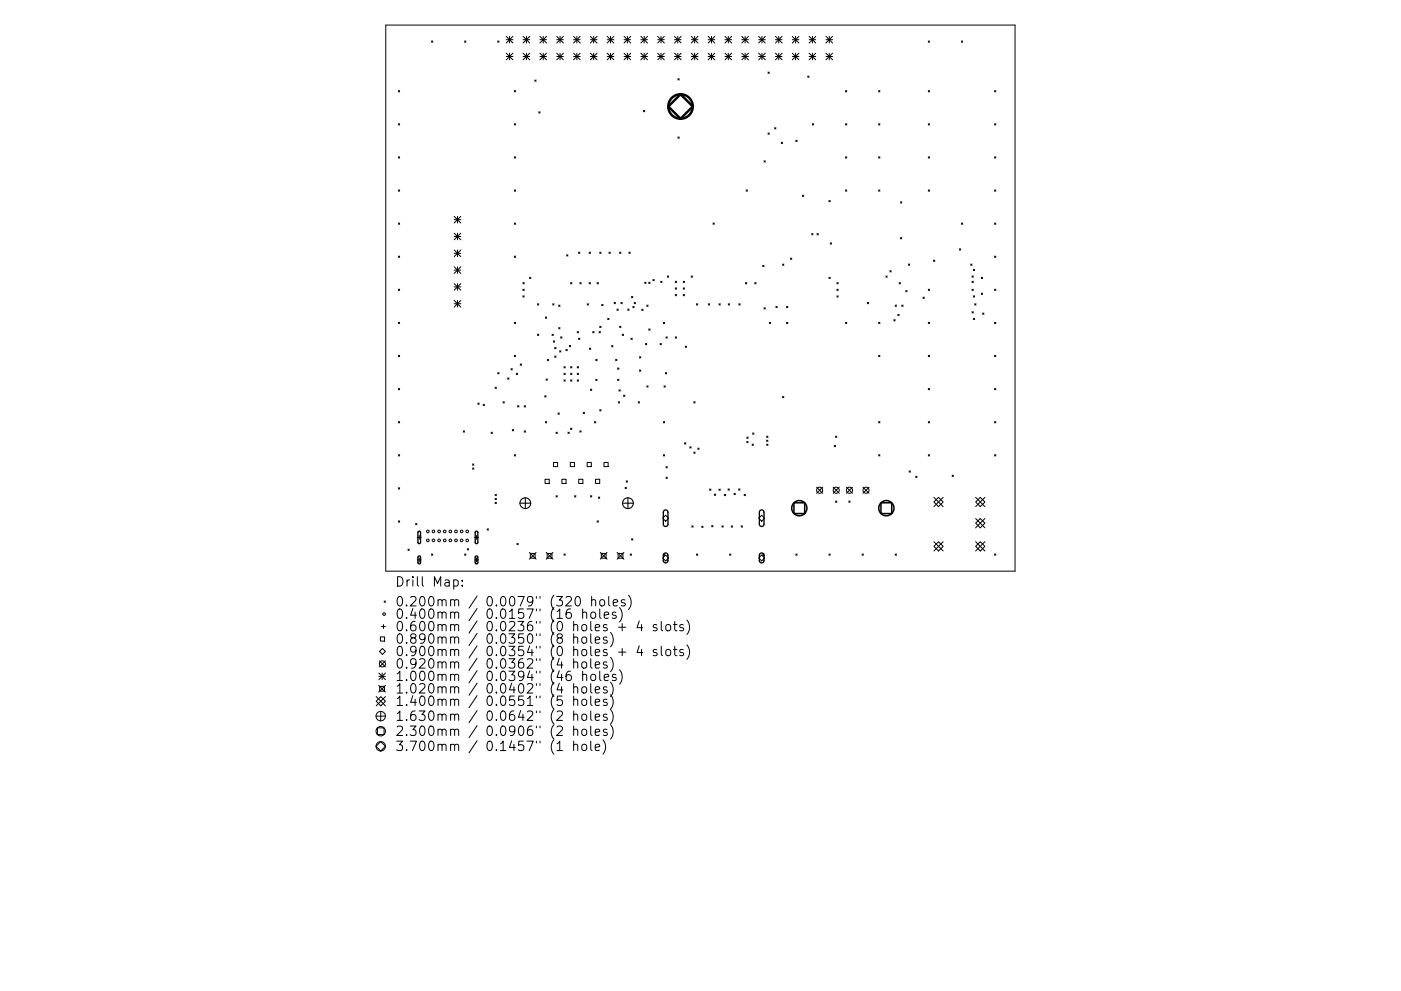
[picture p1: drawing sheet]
<svg xmlns="http://www.w3.org/2000/svg" width="297mm" height="210mm" viewBox="0 0 297 210" stroke-linecap="round" stroke-linejoin="round" font-family="sans-serif">
<defs><g id="words">
<g font-size="2.8">
<text x="83.7" y="124.5">Drill Map:</text>
<text x="83.7" y="128.7">0.200mm / 0.0079&quot; (320 holes)</text>
<text x="83.7" y="131.3">0.400mm / 0.0157&quot; (16 holes)</text>
<text x="83.7" y="133.9">0.600mm / 0.0236&quot; (0 holes + 4 slots)</text>
<text x="83.7" y="136.6">0.890mm / 0.0350&quot; (8 holes)</text>
<text x="83.7" y="139.2">0.900mm / 0.0354&quot; (0 holes + 4 slots)</text>
<text x="83.7" y="141.9">0.920mm / 0.0362&quot; (4 holes)</text>
<text x="83.7" y="144.5">1.000mm / 0.0394&quot; (46 holes)</text>
<text x="83.7" y="147.1">1.020mm / 0.0402&quot; (4 holes)</text>
<text x="83.7" y="149.8">1.400mm / 0.0551&quot; (5 holes)</text>
<text x="83.7" y="152.9">1.630mm / 0.0642&quot; (2 holes)</text>
<text x="83.7" y="156.1">2.300mm / 0.0906&quot; (2 holes)</text>
<text x="83.7" y="159.3">3.700mm / 0.1457&quot; (1 hole)</text>
</g>
</g></defs>
<g fill="none" stroke="#000" stroke-width=".21">
<path d="M81.8 5.3h133.4v115.9h-133.4zM84.5 19.2l.2 .3M84.7 19.2l-.2 .3M91.5 8.7l.3 .3M91.8 8.7l-.3 .3M98.5 8.7l.3 .3M98.8 8.7l-.3 .3M105.5 8.7l.3 .3M105.8 8.7l-.3 .3M107.3 7.7l1.4 1.4M107.3 8.4h1.4M107.3 11.3l1.4 1.4"/>
<path d="M107.3 12h1.4M108 7.7v1.4M108 11.3v1.4M108.7 7.7l-1.4 1.4M108.7 11.3l-1.4 1.4M109 19.2l.3 .3M109.3 19.2l-.3 .3M110.9 11.3l1.4 1.4M110.9 8.4h1.4M110.9 12h1.4M110.9 7.7l1.4 1.4M111.6 7.7v1.4"/>
<path d="M111.6 11.3v1.4M112.3 7.7l-1.4 1.4M112.3 11.3l-1.4 1.4M113.4 17l.3 .3M113.7 17l-.3 .3M114.5 8.4h1.4M114.5 12h1.4M114.5 11.3l1.4 1.4M114.5 7.7l1.4 1.4M115.2 7.7v1.4M115.2 11.3v1.4M115.9 7.7l-1.4 1.4"/>
<path d="M115.9 11.3l-1.4 1.4M118 8.4h1.4M118 12h1.4M118 11.3l1.4 1.4M118 7.7l1.4 1.4M118.7 7.7v1.4M118.7 11.3v1.4M119.4 7.7l-1.4 1.4M119.4 11.3l-1.4 1.4M121.6 8.4h1.4M121.6 12h1.4M121.6 11.3l1.4 1.4"/>
<path d="M121.6 7.7l1.4 1.4M122.3 7.7v1.4M122.3 11.3v1.4M123 7.7l-1.4 1.4M123 11.3l-1.4 1.4M125.2 8.4h1.4M125.2 12h1.4M125.2 11.3l1.4 1.4M125.2 7.7l1.4 1.4M125.9 7.7v1.4M125.9 11.3v1.4M126.6 7.7l-1.4 1.4"/>
<path d="M126.6 11.3l-1.4 1.4M128.7 8.4h1.4M128.7 12h1.4M128.7 11.3l1.4 1.4M128.7 7.7l1.4 1.4M129.4 7.7v1.4M129.4 11.3v1.4M130.1 7.7l-1.4 1.4M130.1 11.3l-1.4 1.4M132.3 8.4h1.4M132.3 12h1.4M132.3 11.3l1.4 1.4"/>
<path d="M132.3 7.7l1.4 1.4M133 7.7v1.4M133 11.3v1.4M133.7 7.7l-1.4 1.4M133.7 11.3l-1.4 1.4M135.9 8.4h1.4M135.9 12h1.4M135.9 11.3l1.4 1.4M135.9 7.7l1.4 1.4M136.6 7.7v1.4M136.6 11.3v1.4M137.3 7.7l-1.4 1.4"/>
<path d="M137.3 11.3l-1.4 1.4M139.4 8.4h1.4M139.4 12h1.4M139.4 11.3l1.4 1.4M139.4 7.7l1.4 1.4M140.1 7.7v1.4M140.1 11.3v1.4M140.8 7.7l-1.4 1.4M140.8 11.3l-1.4 1.4M143 7.7l1.4 1.4M143 8.4h1.4M143 12h1.4"/>
<path d="M143 11.3l1.4 1.4M143.7 7.7v1.4M143.7 11.3v1.4M143.7 16.7l.3 .3M144 16.7l-.3 .3M144.4 7.7l-1.4 1.4M144.4 11.3l-1.4 1.4M146.6 7.7l1.4 1.4M146.6 11.3l1.4 1.4M146.6 8.4h1.4M146.6 12h1.4M147.3 7.7v1.4"/>
<path d="M147.3 11.3v1.4M148 7.7l-1.4 1.4M148 11.3l-1.4 1.4M150.1 8.4h1.4M150.1 12h1.4M150.1 7.7l1.4 1.4M150.1 11.3l1.4 1.4M150.8 7.7v1.4M150.8 11.3v1.4M151.5 7.7l-1.4 1.4M151.5 11.3l-1.4 1.4M153.7 8.4h1.4"/>
<path d="M153.7 12h1.4M153.7 11.3l1.4 1.4M153.7 7.7l1.4 1.4M154.4 7.7v1.4M154.4 11.3v1.4M155.1 7.7l-1.4 1.4M155.1 11.3l-1.4 1.4M157.3 11.3l1.4 1.4M157.3 8.4h1.4M157.3 12h1.4M157.3 7.7l1.4 1.4M158 7.7v1.4"/>
<path d="M158 11.3v1.4M158.7 7.7l-1.4 1.4M158.7 11.3l-1.4 1.4M160.8 8.4h1.5M160.8 12h1.5M160.8 11.3l1.5 1.4M160.8 7.7l1.5 1.4M161.5 7.7v1.4M161.5 11.3v1.4M162.3 7.7l-1.5 1.4M162.3 11.3l-1.5 1.4M162.8 15.3l.3 .3"/>
<path d="M163.1 15.3l-.3 .3M164.4 8.4h1.4M164.4 12h1.4M164.4 7.7l1.4 1.4M164.4 11.3l1.4 1.4M165.1 7.7v1.4M165.1 11.3v1.4M165.8 7.7l-1.4 1.4M165.8 11.3l-1.4 1.4M168 8.4h1.4M168 12h1.4M168 11.3l1.4 1.4"/>
<path d="M168 7.7l1.4 1.4M168.7 7.7v1.4M168.7 11.3v1.4M169.4 7.7l-1.4 1.4M169.4 11.3l-1.4 1.4M171.3 16.1l.2 .3M171.5 16.1l-.2 .3M171.5 8.4h1.5M171.5 12h1.5M171.5 11.3l1.5 1.4M171.5 7.7l1.5 1.4M172.2 7.7v1.4"/>
<path d="M172.2 11.3v1.4M173 7.7l-1.5 1.4M173 11.3l-1.5 1.4M175.1 8.4h1.4M175.1 12h1.4M175.1 11.3l1.4 1.4M175.1 7.7l1.4 1.4M175.8 7.7v1.4M175.8 11.3v1.4M176.5 11.3l-1.4 1.4M176.5 7.7l-1.4 1.4M179.3 19.2l.2 .3"/>
<path d="M179.5 19.2l-.2 .3M186.3 19.2l.3 .3M186.6 19.2l-.3 .3M196.8 8.7l.3 .3M196.8 19.2l.3 .3M197.1 19.2l-.3 .3M197.1 8.7l-.3 .3M203.8 8.7l.3 .3M204.1 8.7l-.3 .3M210.9 19.2l.2 .3M211.1 19.2l-.2 .3M84.5 26.2l.2 .3"/>
<path d="M84.5 33.3l.2 .2M84.7 26.2l-.2 .3M84.7 33.3l-.2 .2M109 26.2l.3 .3M109 33.3l.3 .2M109.3 26.2l-.3 .3M109.3 33.3l-.3 .2M114.2 23.7l.3 .3M114.5 23.7l-.3 .3M136.4 23.4l.3 .3M136.7 23.4l-.3 .3M143.7 29.1l.3 .2"/>
<path d="M144 29.1l-.3 .2M162 34.1l.3 .3M162.3 34.1l-.3 .3M162.8 28.2l.3 .3M163.1 28.2l-.3 .3M164.2 27.1l.3 .3M164.5 27.1l-.3 .3M165.6 30.2l.3 .3M165.9 30.2l-.3 .3M168.7 29.8l.3 .2M169 29.8l-.3 .2M172.2 26.2l.3 .3"/>
<path d="M172.5 26.2l-.3 .3M179.3 33.3l.2 .2M179.3 26.2l.2 .3M179.5 26.2l-.2 .3M179.5 33.3l-.2 .2M186.3 26.2l.3 .3M186.3 33.3l.3 .2M186.6 26.2l-.3 .3M186.6 33.3l-.3 .2M196.8 26.2l.3 .3M196.8 33.3l.3 .2M197.1 26.2l-.3 .3"/>
<path d="M197.1 33.3l-.3 .2M210.9 33.3l.2 .2M210.9 26.2l.2 .3M211.1 26.2l-.2 .3M211.1 33.3l-.2 .2M84.5 40.3l.2 .3M84.5 47.3l.2 .3M84.5 54.3l.2 .3M84.7 40.3l-.2 .3M84.7 47.3l-.2 .3M84.7 54.3l-.2 .3M96.3 45.9l1.4 1.4"/>
<path d="M96.3 46.6h1.4M96.3 49.5l1.4 1.4M96.3 50.2h1.4M96.3 53l1.4 1.4M96.3 53.7h1.4M96.3 56.6l1.4 1.4M96.3 57.3h1.4M97 45.9v1.4M97 49.5v1.4M97 53v1.4M97 56.6v1.4M97.7 45.9l-1.4 1.4"/>
<path d="M97.7 49.5l-1.4 1.4M97.7 53l-1.4 1.4M97.7 56.6l-1.4 1.4M109 40.3l.3 .3M109 47.3l.3 .3M109 54.3l.3 .3M109.3 40.3l-.3 .3M109.3 47.3l-.3 .3M109.3 54.3l-.3 .3M110.9 60l.2 .2M111.1 60l-.2 .2M112.3 58.8l.2 .3"/>
<path d="M112.5 58.8l-.2 .3M120.1 54.1l.3 .2M120.4 54.1l-.3 .2M121 60l.3 .2M121.3 60l-.3 .2M122.7 53.5l.2 .3M122.9 53.5l-.2 .3M122.9 60l.3 .2M123.2 60l-.3 .2M124.9 53.5l.3 .3M124.9 60l.3 .2M125.2 53.5l-.3 .3"/>
<path d="M125.2 60l-.3 .2M126.6 60l.3 .2M126.9 60l-.3 .2M127.2 53.5l.2 .3M127.4 53.5l-.2 .3M129.1 53.5l.3 .3M129.4 53.5l-.3 .3M131.4 53.5l.2 .3M131.6 53.5l-.2 .3M133.3 53.5l.3 .3M133.6 53.5l-.3 .3M136.7 59.9l.3 .3"/>
<path d="M137 59.9l-.3 .3M137.6 59.9l.2 .3M137.8 59.9l-.2 .3M138.4 59.3l.3 .3M138.7 59.3l-.3 .3M140.1 59.7l.3 .3M140.4 59.7l-.3 .3M141.5 58.5l.3 .3M141.8 58.5l-.3 .3M143.2 59.7l.2 .3M143.4 59.7l-.2 .3M144.8 59.7l.3 .3"/>
<path d="M145.1 59.7l-.3 .3M146.5 58.5l.3 .3M146.8 58.5l-.3 .3M151.2 47.3l.3 .3M151.5 47.3l-.3 .3M158.1 60l.2 .2M158.2 40.3l.3 .3M158.3 60l-.2 .2M158.5 40.3l-.3 .3M160 60l.3 .2M160.3 60l-.3 .2M161.7 56.3l.3 .3"/>
<path d="M162 56.3l-.3 .3M165.9 56l.3 .3M166.2 56l-.3 .3M167.6 54.8l.3 .2M167.9 54.8l-.3 .2M170.1 41.4l.3 .3M170.4 41.4l-.3 .3M172.1 49.6l.3 .2M172.4 49.6l-.3 .2M173.2 49.6l.3 .2M173.5 49.6l-.3 .2M175.7 42.5l.3 .3"/>
<path d="M175.7 58.8l.3 .3M176 42.5l-.3 .3M176 58.8l-.3 .3M176 51.5l.3 .3M176.3 51.5l-.3 .3M177.4 60l.3 .2M177.7 60l-.3 .2M179.3 40.3l.2 .3M179.5 40.3l-.2 .3M186.3 40.3l.3 .3M186.6 40.3l-.3 .3M187.8 58.5l.3 .3"/>
<path d="M188.1 58.5l-.3 .3M188.7 57.4l.2 .3M188.9 57.4l-.2 .3M190.6 60l.3 .2M190.9 60l-.3 .2M190.9 42.8l.3 .3M190.9 50.4l.3 .3M191.2 42.8l-.3 .3M191.2 50.4l-.3 .3M192.6 56l.3 .3M192.9 56l-.3 .3M196.8 40.3l.3 .3"/>
<path d="M197.1 40.3l-.3 .3M197.9 55.2l.3 .3M198.2 55.2l-.3 .3M203.4 52.8l.3 .3M203.7 52.8l-.3 .3M203.8 47.3l.3 .3M204.1 47.3l-.3 .3M205.8 56l.3 .3M206.1 56l-.3 .3M206.1 58.5l.3 .3M206.1 59.7l.3 .3M206.4 58.5l-.3 .3"/>
<path d="M206.4 59.7l-.3 .3M206.4 57.1l.2 .3M206.6 57.1l-.2 .3M208 58.8l.3 .3M208.3 58.8l-.3 .3M210.9 40.3l.2 .3M210.9 47.3l.2 .3M210.9 54.3l.2 .3M211.1 47.3l-.2 .3M211.1 54.3l-.2 .3M211.1 40.3l-.2 .3M84.5 61.4l.2 .2"/>
<path d="M84.5 68.4l.2 .3M84.5 75.4l.2 .3M84.7 61.4l-.2 .2M84.7 68.4l-.2 .3M84.7 75.4l-.2 .3M96.3 60.2l1.4 1.4M96.3 60.9h1.4M96.3 63.7l1.4 1.4M96.3 64.4h1.4M97 60.2v1.4M97 63.7v1.4M97.7 60.2l-1.4 1.4"/>
<path d="M97.7 63.7l-1.4 1.4M105.5 79.1l.3 .2M105.8 79.1l-.3 .2M108.3 78.2l.3 .3M108.6 78.2l-.3 .3M109 68.4l.3 .3M109 75.4l.3 .3M109.3 68.4l-.3 .3M109.3 75.4l-.3 .3M109.5 79.2l.2 .3M109.7 79.2l-.2 .3M110.3 77.2l.3 .3"/>
<path d="M110.6 77.2l-.3 .3M110.9 61.4l.2 .2M110.9 62.8l.2 .2M111.1 61.4l-.2 .2M111.1 62.8l-.2 .2M114 64.4l.2 .3M114 70.9l.2 .3M114.2 64.4l-.2 .3M114.2 70.9l-.2 .3M115.6 67.3l.3 .2M115.9 67.3l-.3 .2M116.1 76.2l.2 .3"/>
<path d="M116.3 76.2l-.2 .3M117 70.9l.3 .3M117.2 64.4l.3 .3M117.3 70.9l-.3 .3M117.3 72.3l.3 .3M117.5 64.4l-.3 .3M117.6 72.3l-.3 .3M117.6 73.7l.3 .3M117.6 75.5l.3 .3M117.9 73.7l-.3 .3M117.9 75.5l-.3 .3M118.4 64.7l.3 .3"/>
<path d="M118.4 69.5l.3 .3M118.7 74.4l.2 .3M118.7 69.5l-.3 .3M118.7 64.7l-.3 .3M118.9 71.5l.2 .2M118.9 74.4l-.2 .3M119.1 71.5l-.2 .2M119.6 77.8l.3 .3M119.6 79.2l.3 .3M119.9 77.8l-.3 .3M119.9 79.2l-.3 .3M120 74.1l.3 .3"/>
<path d="M120.3 74.1l-.3 .3M120.7 73.3l.3 .3M121 79.2l.3 .3M121 73.3l-.3 .3M121 77.8l.3 .3M121.3 77.8l-.3 .3M121.3 79.2l-.3 .3M122.4 79.2l.3 .3M122.4 70.3l.3 .3M122.4 77.8l.3 .3M122.7 71.7l.2 .3M122.7 77.8l-.3 .3"/>
<path d="M122.7 79.2l-.3 .3M122.7 70.3l-.3 .3M122.9 71.7l-.2 .3M124.5 64.4l.3 .3M124.8 64.4l-.3 .3M125 73.9l.3 .2M125.3 73.9l-.3 .2M125.7 70.3l.3 .3M126 70.3l-.3 .3M126.3 76.2l.3 .3M126.6 76.2l-.3 .3M127 70.3l.3 .3"/>
<path d="M127.2 69.2l.2 .3M127.3 70.3l-.3 .3M127.4 69.2l-.2 .3M127.6 64.6l.3 .3M127.9 64.6l-.3 .3M128.8 67.5l.3 .3M129.1 67.5l-.3 .3M129.7 73.3l.3 .3M130 73.3l-.3 .3M130.2 64.2l.3 .2M130.5 64.2l-.3 .2M130.5 76.2l.3 .3"/>
<path d="M130.8 76.2l-.3 .3M130.8 65.6l.3 .2M130.9 78.1l.3 .2M131.1 65.6l-.3 .2M131.2 78.1l-.3 .2M131.4 69.2l.2 .3M131.6 69.2l-.2 .3M131.6 64.2l.3 .2M131.9 64.2l-.3 .2M131.9 70.9l.3 .3M132.2 70.9l-.3 .3M133.1 65.6l.3 .2"/>
<path d="M133.4 65.6l-.3 .2M133.8 71.7l.2 .3M133.9 62.9l.3 .3M134 71.7l-.2 .3M134.2 65l.3 .3M134.2 62.9l-.3 .3M134.5 65l-.3 .3M134.5 64.2l.2 .2M134.7 64.2l-.2 .2M135.6 75.7l.3 .3M135.6 78.5l.3 .3M135.9 78.5l-.3 .3"/>
<path d="M135.9 75.7l-.3 .3M136.1 65.6l.2 .3M136.3 65.6l-.2 .3M136.9 72.9l.2 .3M137.1 64.7l.3 .3M137.1 72.9l-.2 .3M137.4 64.7l-.3 .3M137.5 69.8l.3 .3M137.8 69.8l-.3 .3M139.9 72.9l.3 .3M140.2 72.9l-.3 .3M140.6 68.4l.3 .3"/>
<path d="M140.9 68.4l-.3 .3M141.1 79.1l.2 .2M141.2 71.5l.3 .2M141.3 79.1l-.2 .2M141.5 71.5l-.3 .2M143.2 61.1l.2 .3M143.2 62.5l.2 .3M143.2 71.5l.2 .2M143.4 61.1l-.2 .3M143.4 62.5l-.2 .3M143.4 71.5l-.2 .2M144.8 61.1l.3 .3"/>
<path d="M144.8 62.5l.3 .3M145.1 61.1l-.3 .3M145.1 62.5l-.3 .3M145.3 73.4l.3 .3M145.6 73.4l-.3 .3M147.7 64.4l.2 .3M147.9 64.4l-.2 .3M150.2 64.4l.3 .3M150.5 64.4l-.3 .3M152.4 64.4l.3 .3M152.7 64.4l-.3 .3M154.4 64.4l.3 .3"/>
<path d="M154.7 64.4l-.3 .3M156.6 64.4l.3 .3M156.9 64.4l-.3 .3M162 65.3l.3 .3M162.3 65.3l-.3 .3M163.1 68.4l.3 .3M163.4 68.4l-.3 .3M164.5 65l.3 .3M164.8 65l-.3 .3M166.8 65l.2 .3M166.8 68.4l.2 .3M167 65l-.2 .3"/>
<path d="M167 68.4l-.2 .3M177.4 61.4l.3 .2M177.4 62.8l.3 .2M177.7 62.8l-.3 .2M177.7 61.4l-.3 .2M179.3 68.4l.2 .3M179.5 68.4l-.2 .3M183.9 64.2l.3 .2M184.2 64.2l-.3 .2M186.3 68.4l.3 .3M186.3 75.4l.3 .3M186.6 68.4l-.3 .3"/>
<path d="M186.6 75.4l-.3 .3M189.5 67.8l.3 .3M189.8 67.8l-.3 .3M189.8 64.7l.3 .3M190.1 64.7l-.3 .3M190.4 66.7l.2 .3M190.6 66.7l-.2 .3M191.2 64.7l.3 .3M191.5 64.7l-.3 .3M192 61.6l.3 .3M192.3 61.6l-.3 .3M195.7 63l.3 .3"/>
<path d="M196 63l-.3 .3M196.8 61.4l.3 .2M196.8 68.4l.3 .3M196.8 75.4l.3 .3M197.1 61.4l-.3 .2M197.1 68.4l-.3 .3M197.1 75.4l-.3 .3M206.1 61.4l.3 .2M206.1 66.1l.3 .3M206.4 61.4l-.3 .2M206.4 66.1l-.3 .3M206.4 62.8l.2 .2"/>
<path d="M206.4 67.5l.2 .3M206.6 62.8l-.2 .2M206.6 67.5l-.2 .3M206.6 64.4l.3 .3M206.9 64.4l-.3 .3M208 62.2l.3 .3M208.3 62.2l-.3 .3M208.3 66.4l.3 .3M208.6 66.4l-.3 .3M210.9 75.4l.2 .3M210.9 61.4l.2 .2M210.9 68.4l.2 .3"/>
<path d="M211.1 68.4l-.2 .3M211.1 75.4l-.2 .3M211.1 61.4l-.2 .2M84.5 82.4l.2 .3M84.5 89.4l.2 .3M84.5 96.5l.2 .2M84.7 82.4l-.2 .3M84.7 89.4l-.2 .3M84.7 96.5l-.2 .2M98.2 91.4l.3 .3M98.5 91.4l-.3 .3M100.2 98.4l.3 .3"/>
<path d="M100.2 99.3l.3 .3M100.5 98.4l-.3 .3M100.5 99.3l-.3 .3M101.3 85.5l.3 .3M101.6 85.5l-.3 .3M102.4 85.8l.3 .3M102.7 85.8l-.3 .3M104.1 91.7l.3 .3M104.4 91.7l-.3 .3M105 82.1l.2 .3M105.2 82.1l-.2 .3M106.6 85.2l.3 .3"/>
<path d="M106.9 85.2l-.3 .3M107.6 80.2l.3 .3M107.9 80.2l-.3 .3M108.6 91.1l.3 .3M108.9 91.1l-.3 .3M109 96.5l.3 .2M109.3 96.5l-.3 .2M109.7 86.1l.3 .3M110 86.1l-.3 .3M111.1 86.1l.3 .3M111.1 91.4l.3 .3M111.4 86.1l-.3 .3"/>
<path d="M111.4 91.4l-.3 .3M115.5 84l.3 .2M115.6 89.4l.3 .3M115.8 84l-.3 .2M115.8 80.4l.3 .3M115.9 89.4l-.3 .3M116.1 80.4l-.3 .3M117.3 98.1h.9v.9h-.9zM117.9 91.7l.3 .3M118.2 91.7l-.3 .3M118.3 87.6l.3 .3M118.6 87.6l-.3 .3"/>
<path d="M119.6 80.6l.3 .3M119.9 80.6l-.3 .3M120.4 91.7l.3 .3M120.7 91.7l-.3 .3M120.9 98.1h.9v.9h-.9zM121 90.8l.3 .3M121 80.6l.3 .3M121.3 80.6l-.3 .3M121.3 90.8l-.3 .3M122.4 80.6l.3 .3M122.7 80.6l-.3 .3M122.9 91.4l.3 .3"/>
<path d="M123.2 91.4l-.3 .3M123.6 87.5l.3 .3M123.9 87.5l-.3 .3M124.5 98.1h.9v.9h-.9zM125.2 82.6l.3 .2M125.5 82.6l-.3 .2M126 89.4l.3 .3M126.3 89.4l-.3 .3M126.3 80.5l.3 .2M126.6 80.5l-.3 .2M127.2 86.9l.2 .3M127.4 86.9l-.2 .3"/>
<path d="M128 98.1h.9v.9h-.9zM130.9 80.5l.3 .2M131.1 85.2l.3 .3M131.2 80.5l-.3 .2M131.2 82.7l.3 .3M131.4 85.2l-.3 .3M131.5 82.7l-.3 .3M132.2 83.8l.3 .3M132.5 83.8l-.3 .3M135.3 85.2l.3 .3M135.6 85.2l-.3 .3M137.1 81.9l.3 .2"/>
<path d="M137.4 81.9l-.3 .2M140.6 89.4l.3 .3M140.6 96.5l.3 .2M140.8 81.9l.3 .2M140.9 96.5l-.3 .2M140.9 89.4l-.3 .3M141.1 81.9l-.3 .2M141.2 99l.3 .3M141.5 99l-.3 .3M145.1 93.9l.3 .3M145.4 93.9l-.3 .3M146.3 94.8l.2 .3"/>
<path d="M146.5 94.8l-.2 .3M147.1 85.2l.3 .3M147.1 95.9l.3 .3M147.4 85.2l-.3 .3M147.4 95.9l-.3 .3M147.9 95.1l.3 .2M148.2 95.1l-.3 .2M158.3 93.7l.3 .2M158.3 92.7l.3 .3M158.6 93.7l-.3 .2M158.6 92.7l-.3 .3M159.5 94.2l.2 .3"/>
<path d="M159.6 91.9l.3 .2M159.7 94.2l-.2 .3M159.9 91.9l-.3 .2M162.5 92.5l.3 .3M162.5 93.4l.3 .3M162.5 94.2l.3 .3M162.8 92.5l-.3 .3M162.8 93.4l-.3 .3M162.8 94.2l-.3 .3M165.9 84.1l.3 .3M166.2 84.1l-.3 .3M176.9 94.5l.3 .3"/>
<path d="M177.2 94.5l-.3 .3M177.2 92.5l.2 .3M177.4 92.5l-.2 .3M186.3 89.4l.3 .3M186.3 96.5l.3 .2M186.6 89.4l-.3 .3M186.6 96.5l-.3 .2M192.7 99.9l.3 .3M193 99.9l-.3 .3M196.8 82.4l.3 .3M196.8 89.4l.3 .3M196.8 96.5l.3 .2"/>
<path d="M197.1 82.4l-.3 .3M197.1 89.4l-.3 .3M197.1 96.5l-.3 .2M210.9 82.4l.2 .3M210.9 89.4l.2 .3M210.9 96.5l.2 .2M211.1 89.4l-.2 .3M211.1 96.5l-.2 .2M211.1 82.4l-.2 .3M84.5 103.5l.2 .3M84.5 110.5l.2 .3M84.7 103.5l-.2 .3"/>
<path d="M84.7 110.5l-.2 .3M86.5 116.5l.3 .3M86.8 116.5l-.3 .3M88.1 111.1l.3 .3M88.4 111.1l-.3 .3M88.5 114h.8M88.5 118.8h.8M88.9 113.6v.8M88.9 118.4v.8M91.5 117.5l.3 .3M91.8 117.5l-.3 .3M98.5 117.5l.3 .3"/>
<path d="M98.8 117.5l-.3 .3M99.1 116.4l.2 .3M99.3 116.4l-.2 .3M100.6 114h.9M100.6 118.8h.9M101 113.6v.8M101 118.4v.8M103.3 112.2l.3 .3M103.6 112.2l-.3 .3M105 104.9l.2 .3M105 105.7l.2 .3M105 106.6l.2 .3"/>
<path d="M105.2 104.9l-.2 .3M105.2 105.7l-.2 .3M105.2 106.6l-.2 .3M109.6 115.3l.3 .3M109.9 115.3l-.3 .3M112.2 117.2l1.5 1.4M112.4 117.4h1.1v1h-1.1zM113.7 117.2l-1.5 1.4M115.6 101.7h.8v.9h-.8zM115.8 117.2l1.4 1.4M116 117.4h1v1h-1zM117.2 117.2l-1.4 1.4"/>
<path d="M117.9 105.2l.3 .3M118.2 105.2l-.3 .3M119.1 101.7h.9v.9h-.9zM119.6 117.5l.3 .3M119.9 117.5l-.3 .3M121.8 105.2l.3 .3M122.1 105.2l-.3 .3M122.7 101.7h.9v.9h-.9zM125.2 105.2l.3 .3M125.5 105.2l-.3 .3M126.3 101.7h.9v.9h-.9zM126.6 110.5l.3 .3"/>
<path d="M126.9 110.5l-.3 .3M126.9 105.5l.3 .2M127.2 105.5l-.3 .2M127.3 117.2l1.4 1.4M127.5 117.4h1v1h-1zM128.7 117.2l-1.4 1.4M130.8 117.2l1.5 1.4M131.1 117.4h1v1h-1zM132.3 117.2l-1.5 1.4M132.5 103.4l.3 .3M132.8 102l.3 .3M132.8 103.4l-.3 .3"/>
<path d="M133.1 102l-.3 .3M133.6 117.5l.3 .3M133.9 117.5l-.3 .3M133.9 114.3l.3 .3M134.2 114.3l-.3 .3M140.5 109.9l.6-.6 .7 .6-.7 .7zM140.5 118.4l.6-.7 .7 .7-.7 .6zM140.6 117.5l.3 .3M140.9 117.5l-.3 .3M141.2 101.2l.3 .3M141.5 101.2l-.3 .3M146.7 111.6l.3 .2"/>
<path d="M147 111.6l-.3 .2M147.7 117.5l.2 .3M147.9 117.5l-.2 .3M148.8 111.6l.3 .3M149.1 111.6l-.3 .3M150.5 103.8l.2 .2M150.7 103.8l-.2 .2M150.9 111.5l.3 .3M151.2 111.5l-.3 .3M151.5 104.8l.2 .3M151.7 104.8l-.2 .3M152.4 103.8l.3 .2"/>
<path d="M152.7 103.8l-.3 .2M153.1 111.6l.2 .2M153.3 111.6l-.2 .2M153.6 104.9l.2 .3M153.8 104.9l-.2 .3M154.4 103.7l.2 .3M154.6 103.7l-.2 .3M154.7 117.5l.3 .3M155 117.5l-.3 .3M155 111.6l.3 .2M155.3 111.6l-.3 .2M155.6 104.7l.3 .3"/>
<path d="M155.9 104.7l-.3 .3M156.6 103.7l.3 .3M156.9 103.7l-.3 .3M157.1 111.6l.3 .2M157.4 111.6l-.3 .2M157.8 104.9l.3 .3M158.1 104.9l-.3 .3M160.9 109.9l.6-.6 .6 .6-.6 .7zM160.9 118.4l.6-.7 .6 .7-.6 .6zM161.7 117.5l.3 .3M162 117.5l-.3 .3M168.7 117.5l.3 .3"/>
<path d="M169 117.5l-.3 .3M173.1 103.4l1.3 1.3M174.4 103.4l-1.3 1.3M175.7 117.5l.3 .3M176 117.5l-.3 .3M176.6 103.4l1.3 1.3M177.2 106.3l.2 .3M177.4 106.3l-.2 .3M177.9 103.4l-1.3 1.3M179.5 103.4l1.2 1.3M180 106.3l.2 .3M180.2 106.3l-.2 .3"/>
<path d="M180.7 103.4l-1.2 1.3M182.8 117.5l.2 .3M183 103.4l1.3 1.3M183 117.5l-.2 .3M184.3 103.4l-1.3 1.3M189.8 117.5l.3 .3M190.1 117.5l-.3 .3M194.1 101l.3 .3M194.4 101l-.3 .3M198 115.9l1-1 1 1-1 1zM198 114.9l2 2M198 105.5l2 2"/>
<path d="M199 105.5l1 1-1 1-1-1zM200 105.5l-2 2M200 114.9l-2 2M201.9 100.8l.2 .3M202.1 100.8l-.2 .3M206.9 111l.9-1 1 1-1 1zM206.9 115.9l.9-1 1 1-1 1zM206.9 110l1.9 2M206.9 114.9l1.9 2M206.9 105.5l1.9 2M207.8 105.5l1 1-1 1-.9-1zM208.8 110l-1.9 2"/>
<path d="M208.8 114.9l-1.9 2M208.8 105.5l-1.9 2M210.9 117.5l.2 .3M211.1 117.5l-.2 .3M80.5 138.2l.6-.6 .6 .6-.6 .6zM80.7 135.1h.8v.9h-.8zM80.9 132.9h.8M81.3 132.5v.9M81.4 127.5l.3 .3M81.7 127.5l-.3 .3M96.2 123.1l.6-.1 .4 .4v.6l-.2 .3h-.8M98 124.2v.2"/>
<path d="M98 123.1v.2M121 129.2a.79 .79 0 0 0-1 .9v.7l.2 .3 .6 .1 .3-.2 .1-.7-.2-.2-.6-.1-.4 .3M121.6 135.3a.5 .5 0 0 1 .9 .1v1.1M121.6 134.5v2M121.6 139.8v2M122.1 126.7l.5-.1a1.25 1.25 0 0 1 0 2l-.4-.1-.2-.3-.1-.9zM123.4 135.3a.54 .54 0 0 1 .6-.2 .54 .54 0 0 1 .4 .4v.6a.54 .54 0 0 1-.5 .4 .54 .54 0 0 1-.6-.4zM123.5 130.1l.3-.2 .5 .1 .1 1.2M123.5 129.2v2M125.2 134.5v1.7l.3 .3M125.2 139.8v1.7l.3 .3M125.3 130.1a.54 .54 0 0 1 .6-.2 .54 .54 0 0 1 .4 .3v.6a.54 .54 0 0 1-.5 .4 .54 .54 0 0 1-.6-.4z"/>
<path d="M125.4 127.4l.3-.2 .5 .1 .1 1.3M125.4 126.6v2M126.2 135.8l1-.2-.1-.4-.6-.1-.3 .3 .1 1h.8M127.2 129.2v1.7l.2 .3M127.2 127.4l.3-.2a.54 .54 0 0 1 .7 .4v.6a.54 .54 0 0 1-.5 .4 .54 .54 0 0 1-.5-.4zM128.1 130.5l1-.2-.1-.3-.6-.1-.3 .2 .1 1h.8M128.7 135.2l-.5-.1-.3 .3 .1 .3 .7 .2v.5h-.8M129.1 126.6v1.7l.2 .3M129.4 134.2a2.29 2.29 0 0 1 0 3M129.4 139.5a2.29 2.29 0 0 1 0 3M130 127.9l1-.2-.1-.4-.6-.1-.3 .3 .1 1h.8M130.6 130l-.5-.1-.3 .2 .1 .3 .7 .2v.5h-.8"/>
<path d="M131.2 133.1h1.5M131.2 138.4h1.5M131.3 128.9a2.29 2.29 0 0 1 0 3.1M131.9 132.3v1.5M131.9 137.6v1.5M132.5 127.3l-.5-.1-.3 .3 .1 .3 .7 .2v.5h-.8M133.2 126.3a2.29 2.29 0 0 1 0 3M135.5 131.7l-.4 1.5h1.2M135.5 137l-.4 1.5h1.2M136 132.5v1.3M136 137.8v1.3M139.2 132.6l-.4-.1-.3 .3 .1 .3 .6 .2v.4h-.7"/>
<path d="M139.2 137.9l-.4-.1-.3 .3 .1 .3 .6 .1v.5h-.7M140.2 131.8v1.8l.3 .2M140.2 137.1v1.7l.3 .3M141.2 132.7a.54 .54 0 0 1 .6-.2 .54 .54 0 0 1 .4 .4v.6a.54 .54 0 0 1-.5 .4 .54 .54 0 0 1-.5-.4zM141.2 138a.54 .54 0 0 1 .6-.2 .54 .54 0 0 1 .4 .4v.5a.54 .54 0 0 1-.5 .4 .54 .54 0 0 1-.5-.4zM142.8 132.5h.7M142.8 137.8h.7M143.1 131.8v1.8l.1 .1 .3 .1M143.1 137.1v1.7l.1 .2 .3 .1M144.9 132.6l-.5-.1-.3 .3 .1 .3 .7 .2v.4h-.8M144.9 137.9l-.5-.1-.3 .3 .1 .3 .7 .1v.5h-.8M145.6 131.6a2.29 2.29 0 0 1 0 3"/>
<path d="M145.6 136.8a2.29 2.29 0 0 1 0 3.1M79.7 151.9h2M79.8 148.8l.9-1 1 1-1 1zM79.8 147.8l1.9 2M80 154.4h1.4v1.4h-1.4zM80.3 145.4l1.4 1.4M80.3 142.8l1.4 1.4M80.3 143.5h1.4M80.4 140.2l1.3 1.3M80.5 145.6h1v1h-1zM80.7 157.3l1 1-1 1-1-1zM80.7 150.9v2"/>
<path d="M81 142.8v1.4M81.7 140.2l-1.3 1.3M81.7 142.8l-1.4 1.4M81.7 145.4l-1.4 1.4M81.7 147.8l-1.9 2M118.1 157.8l.6-.6v2M118.1 159.2h1.1M121 142.4a.79 .79 0 0 0-1 .9v.7l.2 .3 .6 .1 .3-.2 .1-.7-.2-.2-.6-.1-.4 .3M121.6 140.6a.5 .5 0 0 1 .9 .1v1.1M121.6 145.9a.5 .5 0 0 1 .9 .1v1M121.6 148.5a.5 .5 0 0 1 .9 .1v1.1M121.6 151.7a.5 .5 0 0 1 .9 .1v1"/>
<path d="M121.6 154.9a.5 .5 0 0 1 .9 .1v1M121.6 158.1a.5 .5 0 0 1 .9 .1v1M121.6 145v2M121.6 147.7v2M121.6 150.8v2M121.6 154v2M121.6 157.2v2M123.4 140.6a.54 .54 0 0 1 .6-.2 .54 .54 0 0 1 .4 .4v.6a.54 .54 0 0 1-.5 .4 .54 .54 0 0 1-.6-.4zM123.4 145.9a.54 .54 0 0 1 .6-.2 .54 .54 0 0 1 .4 .4v.6a.54 .54 0 0 1-.5 .4 .54 .54 0 0 1-.6-.4zM123.4 148.5a.54 .54 0 0 1 .6-.2 .54 .54 0 0 1 .4 .4v.6a.54 .54 0 0 1-.5 .4 .54 .54 0 0 1-.6-.4zM123.4 151.7a.54 .54 0 0 1 .6-.2 .54 .54 0 0 1 .4 .4v.6a.54 .54 0 0 1-.5 .4 .54 .54 0 0 1-.6-.4zM123.4 154.9a.54 .54 0 0 1 .6-.2 .54 .54 0 0 1 .4 .4v.6a.54 .54 0 0 1-.5 .4 .54 .54 0 0 1-.6-.4z"/>
<path d="M123.4 158.1a.54 .54 0 0 1 .6-.2 .54 .54 0 0 1 .4 .4v.6a.54 .54 0 0 1-.5 .4 .54 .54 0 0 1-.6-.4zM123.5 143.3l.3-.2 .5 .1 .1 1.2M123.5 142.4v2M125.2 145v1.8l.3 .2M125.2 147.7v1.7l.3 .3M125.2 150.8v1.8l.3 .2M125.2 154v1.8l.3 .2M125.2 157.2v1.8l.3 .2M125.3 143.3a.54 .54 0 0 1 .6-.2 .54 .54 0 0 1 .4 .3v.6a.54 .54 0 0 1-.5 .4 .54 .54 0 0 1-.6-.4zM126.2 141.1l1-.2-.1-.4-.6-.1-.3 .3 .1 1h.8M126.2 146.4l1-.2-.1-.4-.6-.1-.3 .3 .1 .9h.8M126.2 149l1-.2-.1-.4-.6-.1-.3 .3 .1 1h.8"/>
<path d="M126.2 152.2l1-.2-.1-.4-.6-.1-.3 .3 .1 .9h.8M126.2 155.4l1-.2-.1-.4-.6-.1-.3 .3 .1 .9h.8M126.2 158.6l1-.2-.1-.4-.6-.1-.3 .3 .1 .9h.8M127.2 142.4v1.7l.2 .3M127.8 157a2.29 2.29 0 0 1 0 3M128.1 143.7l1-.2-.1-.3-.6-.1-.3 .2 .1 1h.8M128.7 140.5l-.5-.1-.3 .3 .1 .3 .7 .2v.5h-.8M128.7 145.8l-.5-.1-.3 .3 .1 .3 .7 .2v.4h-.8M128.7 148.4l-.5-.1-.3 .3 .1 .3 .7 .2v.5h-.8M128.7 151.6l-.5-.1-.3 .3 .1 .3 .7 .2v.4h-.8M128.7 154.8l-.5-.1-.3 .3 .1 .3 .7 .2v.4h-.8M129.4 144.8a2.29 2.29 0 0 1 0 3"/>
<path d="M129.4 147.4a2.29 2.29 0 0 1 0 3M129.4 150.6a2.29 2.29 0 0 1 0 3M129.4 153.8a2.29 2.29 0 0 1 0 3M130.6 143.2l-.5-.1-.3 .2 .1 .3 .7 .2v.5h-.8M131.3 142.1a2.29 2.29 0 0 1 0 3.1"/>
<circle cx="90.7" cy="112.8" r=".28"/>
<circle cx="90.7" cy="114.7" r=".28"/>
<circle cx="91.9" cy="112.8" r=".28"/>
<circle cx="91.9" cy="114.7" r=".28"/>
<circle cx="93.1" cy="112.8" r=".28"/>
<circle cx="93.1" cy="114.7" r=".28"/>
<circle cx="94.3" cy="112.8" r=".28"/>
<circle cx="94.3" cy="114.7" r=".28"/>
<circle cx="95.5" cy="112.8" r=".28"/>
<circle cx="95.5" cy="114.7" r=".28"/>
<circle cx="96.7" cy="112.8" r=".28"/>
<circle cx="96.7" cy="114.7" r=".28"/>
<circle cx="97.9" cy="112.8" r=".28"/>
<circle cx="97.9" cy="114.7" r=".28"/>
<circle cx="99.1" cy="112.8" r=".28"/>
<circle cx="99.1" cy="114.7" r=".28"/>
<circle cx="173.8" cy="104" r=".65"/>
<circle cx="177.3" cy="104" r=".65"/>
<circle cx="180.1" cy="104" r=".65"/>
<circle cx="183.6" cy="104" r=".65"/>
<circle cx="81.4" cy="130.3" r=".28"/>
<circle cx="80.7" cy="155.1" r="1"/>
<circle cx="80.7" cy="151.9" r="1"/>
<circle cx="80.7" cy="158.3" r="1"/>
<circle cx="81.1" cy="140.9" r=".65"/>
</g>
<path d="M88.7 112.8l.3-.1 .2 .2v2.2l-.3 .3-.3-.3zM88.7 118h.3l.2 .2v1.2l-.3 .2-.3-.2zM100.8 112.8l.3-.1 .2 .2v2.2l-.2 .3-.3-.3zM100.8 118h.3l.2 .2v1.2l-.2 .2-.3-.2zM140.8 108.3l.5-.1 .3 .4v2.7l-.4 .4-.4-.1-.2-.3v-2.7zM140.8 117.5l.5-.2 .3 .4v1.3l-.3 .4h-.4l-.2-.3-.1-1.3zM161.1 108.3l.6-.1 .3 .4v2.7l-.5 .4-.3-.1-.2-.3v-2.7zM161.1 117.5l.5-.2 .4 .4v1.3l-.4 .4h-.4l-.2-.3v-1.3z" fill="none" stroke="#000" stroke-width=".28"/>
<g fill="none" stroke="#000" stroke-width=".23">
<path d="M110.2 106.8h2.3M111.4 105.6v2.3M132 106.8h2.3M133.1 105.6v2.3"/>
<circle cx="111.4" cy="106.8" r="1.14"/>
<circle cx="133.1" cy="106.8" r="1.14"/>
</g>
<g fill="none" stroke="#000" stroke-width=".32">
<path d="M168.3 106.7h2.3v2.3h-2.3zM186.8 106.7h2.3v2.3h-2.3z"/>
<circle cx="169.5" cy="107.8" r="1.62"/>
<circle cx="187.9" cy="107.8" r="1.62"/>
</g>
<g fill="none" stroke="#000" stroke-width=".52">
<path d="M141.7 22.6l2.6-2.6 2.6 2.6-2.6 2.6z"/>
<circle cx="144.3" cy="22.6" r="2.6"/>
</g>
<use href="#words"/>
</svg>
